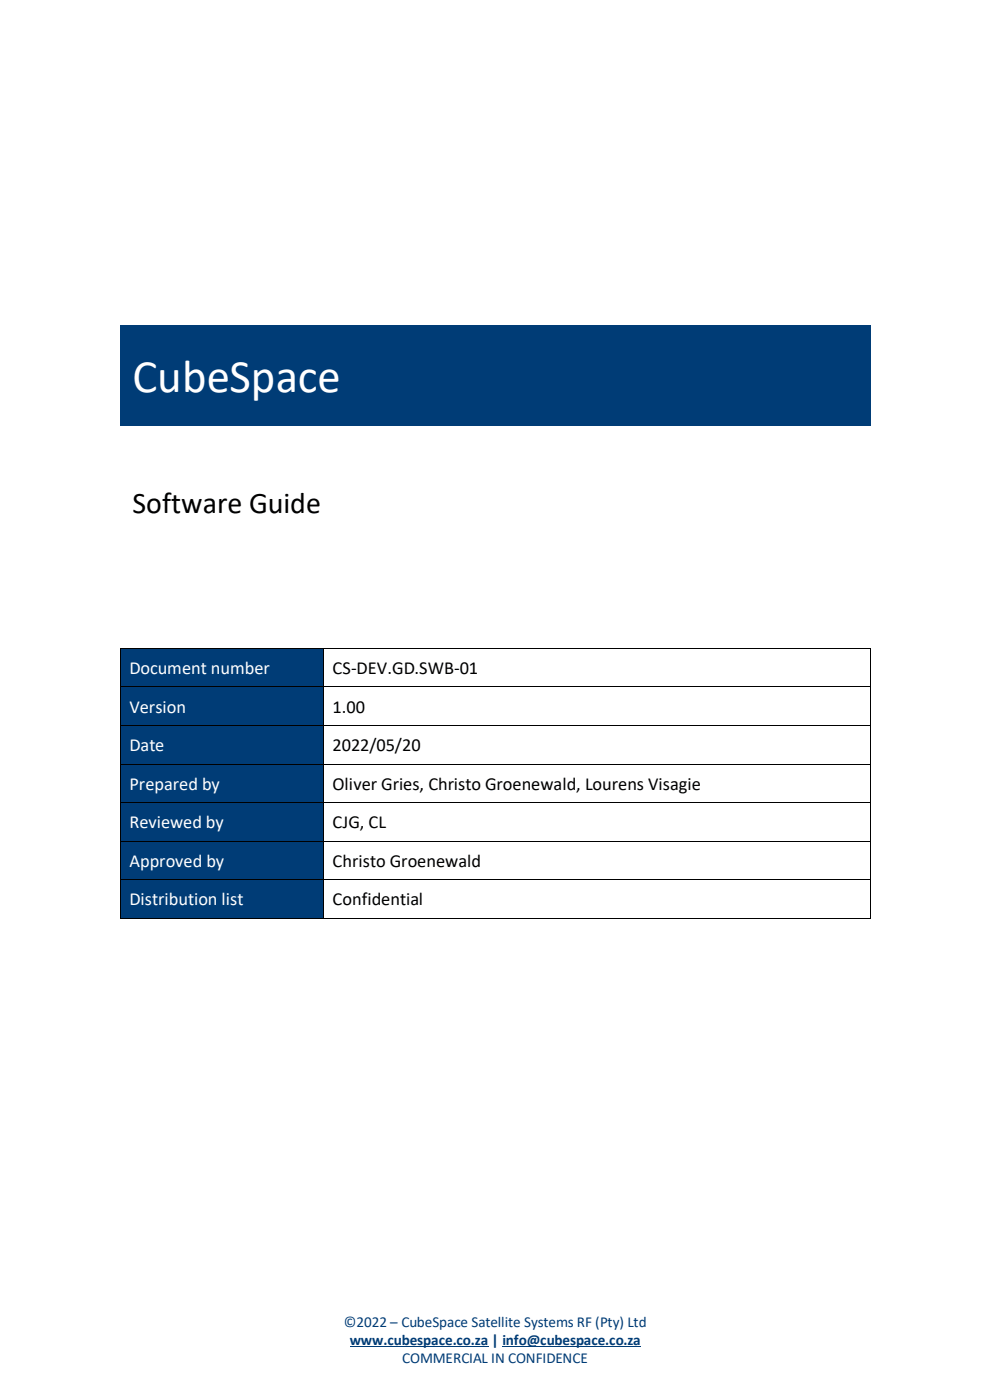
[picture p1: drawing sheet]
<svg xmlns="http://www.w3.org/2000/svg" width="210mm" height="297mm" viewBox="0 0 210 297" stroke-linecap="round" stroke-linejoin="round" font-family="sans-serif">
<defs><g id="words">
<text font-size="9.9" fill="#fff" x="28.1" y="83.2">CubeSpace</text>
<text font-size="6.3" x="28.1" y="108.8">Software Guide</text>
<g font-size="3.9" fill="#fff">
<text x="27.4" y="143">Document number</text>
<text x="27.4" y="151.2">Version</text>
<text x="27.4" y="159.3">Date</text>
<text x="27.4" y="167.5">Prepared by</text>
<text x="27.4" y="175.7">Reviewed by</text>
<text x="27.4" y="183.9">Approved by</text>
<text x="27.4" y="192.1">Distribution list</text>
</g>
<g font-size="3.9">
<text x="70.6" y="143">CS-DEV.GD.SWB-01</text>
<text x="70.6" y="151.2">1.00</text>
<text x="70.6" y="159.3">2022/05/20</text>
<text x="70.6" y="167.5">Oliver Gries, Christo Groenewald, Lourens Visagie</text>
<text x="70.6" y="175.7">CJG, CL</text>
<text x="70.6" y="183.9">Christo Groenewald</text>
<text x="70.6" y="192.1">Confidential</text>
</g>
<g font-size="3.2" fill="#003c76">
<text x="72.9" y="281.5">©2022 – CubeSpace Satellite Systems RF (Pty) Ltd</text>
<text x="74.2" y="285.3">www.cubespace.co.za | info@cubespace.co.za</text>
<text x="85.3" y="289.2">COMMERCIAL IN CONFIDENCE</text>
</g>
</g></defs>
<path d="M74.2 285.7h29.4M106.6 285.7h29.3" fill="none" stroke="#003c76" stroke-width=".21"/>
<g fill="#003c76">
<path d="M25.6 137.6h43v8h-43z" fill-rule="evenodd"/>
<path d="M27.4 139.2h39.3v4.8h-39.3z" fill-rule="evenodd"/>
</g>
<g fill="#000">
<path d="M25.4 137.5h.2v.1h-.2z" fill-rule="evenodd"/>
<path d="M25.4 137.5h.2v.1h-.2z" fill-rule="evenodd"/>
<path d="M68.6 137.5h.2v.1h-.2z" fill-rule="evenodd"/>
<path d="M184.5 137.5h.2v.1h-.2z" fill-rule="evenodd"/>
<path d="M184.5 137.5h.2v.1h-.2z" fill-rule="evenodd"/>
</g>
<path d="M25.5 137.6v8M25.6 137.5h43M68.7 137.6v8M68.8 137.5h115.7M184.6 137.6v8" fill="none" stroke="#000" stroke-width=".21"/>
<g fill="#003c76">
<path d="M25.6 145.8h43v8h-43z" fill-rule="evenodd"/>
<path d="M27.4 147.4h39.3v4.8h-39.3z" fill-rule="evenodd"/>
</g>
<g fill="#000">
<path d="M25.4 145.6h.2v.2h-.2z" fill-rule="evenodd"/>
<path d="M68.6 145.6h.2v.2h-.2z" fill-rule="evenodd"/>
<path d="M184.5 145.6h.2v.2h-.2z" fill-rule="evenodd"/>
</g>
<path d="M25.5 145.8v8M25.6 145.7h43M68.7 145.8v8M68.8 145.7h115.7M184.6 145.8v8" fill="none" stroke="#000" stroke-width=".21"/>
<g fill="#003c76">
<path d="M25.6 154h43v8h-43z" fill-rule="evenodd"/>
<path d="M27.4 155.6h39.3v4.7h-39.3z" fill-rule="evenodd"/>
</g>
<g fill="#000">
<path d="M25.4 153.8h.2v.2h-.2z" fill-rule="evenodd"/>
<path d="M68.6 153.8h.2v.2h-.2z" fill-rule="evenodd"/>
<path d="M184.5 153.8h.2v.2h-.2z" fill-rule="evenodd"/>
</g>
<path d="M25.5 154v8M25.6 153.9h43M68.7 154v8M68.8 153.9h115.7M184.6 154v8" fill="none" stroke="#000" stroke-width=".21"/>
<g fill="#003c76">
<path d="M25.6 162.2h43v7.9h-43z" fill-rule="evenodd"/>
<path d="M27.4 163.8h39.3v4.7h-39.3z" fill-rule="evenodd"/>
</g>
<g fill="#000">
<path d="M25.4 162h.2v.2h-.2z" fill-rule="evenodd"/>
<path d="M68.6 162h.2v.2h-.2z" fill-rule="evenodd"/>
<path d="M184.5 162h.2v.2h-.2z" fill-rule="evenodd"/>
</g>
<path d="M25.5 162.2v7.9M25.6 162.1h43M68.7 162.2v7.9M68.8 162.1h115.7M184.6 162.2v7.9" fill="none" stroke="#000" stroke-width=".21"/>
<g fill="#003c76">
<path d="M25.6 170.3h43v8.1h-43z" fill-rule="evenodd"/>
<path d="M27.4 172h39.3v4.7h-39.3z" fill-rule="evenodd"/>
</g>
<g fill="#000">
<path d="M25.4 170.1h.2v.2h-.2z" fill-rule="evenodd"/>
<path d="M68.6 170.1h.2v.2h-.2z" fill-rule="evenodd"/>
<path d="M184.5 170.1h.2v.2h-.2z" fill-rule="evenodd"/>
</g>
<path d="M25.5 170.3v8.1M25.6 170.2h43M68.7 170.3v8.1M68.8 170.2h115.7M184.6 170.3v8.1" fill="none" stroke="#000" stroke-width=".21"/>
<g fill="#003c76">
<path d="M25.6 178.5h43v8.1h-43z" fill-rule="evenodd"/>
<path d="M27.4 180.1h39.3v4.8h-39.3z" fill-rule="evenodd"/>
</g>
<g fill="#000">
<path d="M25.4 178.4h.2v.1h-.2z" fill-rule="evenodd"/>
<path d="M68.6 178.4h.2v.1h-.2z" fill-rule="evenodd"/>
<path d="M184.5 178.4h.2v.1h-.2z" fill-rule="evenodd"/>
</g>
<path d="M25.5 178.5v8.1M25.6 178.4h43M68.7 178.5v8.1M68.8 178.4h115.7M184.6 178.5v8.1" fill="none" stroke="#000" stroke-width=".21"/>
<g fill="#003c76">
<path d="M25.6 186.7h43v8h-43z" fill-rule="evenodd"/>
<path d="M27.4 188.4h39.3v4.7h-39.3z" fill-rule="evenodd"/>
</g>
<g fill="#000">
<path d="M25.4 186.6h.2v.1h-.2z" fill-rule="evenodd"/>
<path d="M25.4 194.7h.2v.2h-.2z" fill-rule="evenodd"/>
<path d="M25.4 194.7h.2v.2h-.2z" fill-rule="evenodd"/>
<path d="M68.6 186.6h.2v.1h-.2z" fill-rule="evenodd"/>
<path d="M68.6 194.7h.2v.2h-.2z" fill-rule="evenodd"/>
<path d="M184.5 186.6h.2v.1h-.2z" fill-rule="evenodd"/>
<path d="M184.5 194.7h.2v.2h-.2z" fill-rule="evenodd"/>
<path d="M184.5 194.7h.2v.2h-.2z" fill-rule="evenodd"/>
</g>
<path d="M25.5 186.7v8M25.6 186.7h43M25.6 194.8h43M68.7 186.7v8M68.8 186.7h115.7M68.8 194.8h115.7M184.6 186.7v8" fill="none" stroke="#000" stroke-width=".21"/>
<path d="M25.4 69.1h159.3v21.2h-159.3z" fill-rule="evenodd" fill="#003c76"/>
<use href="#words"/>
</svg>
